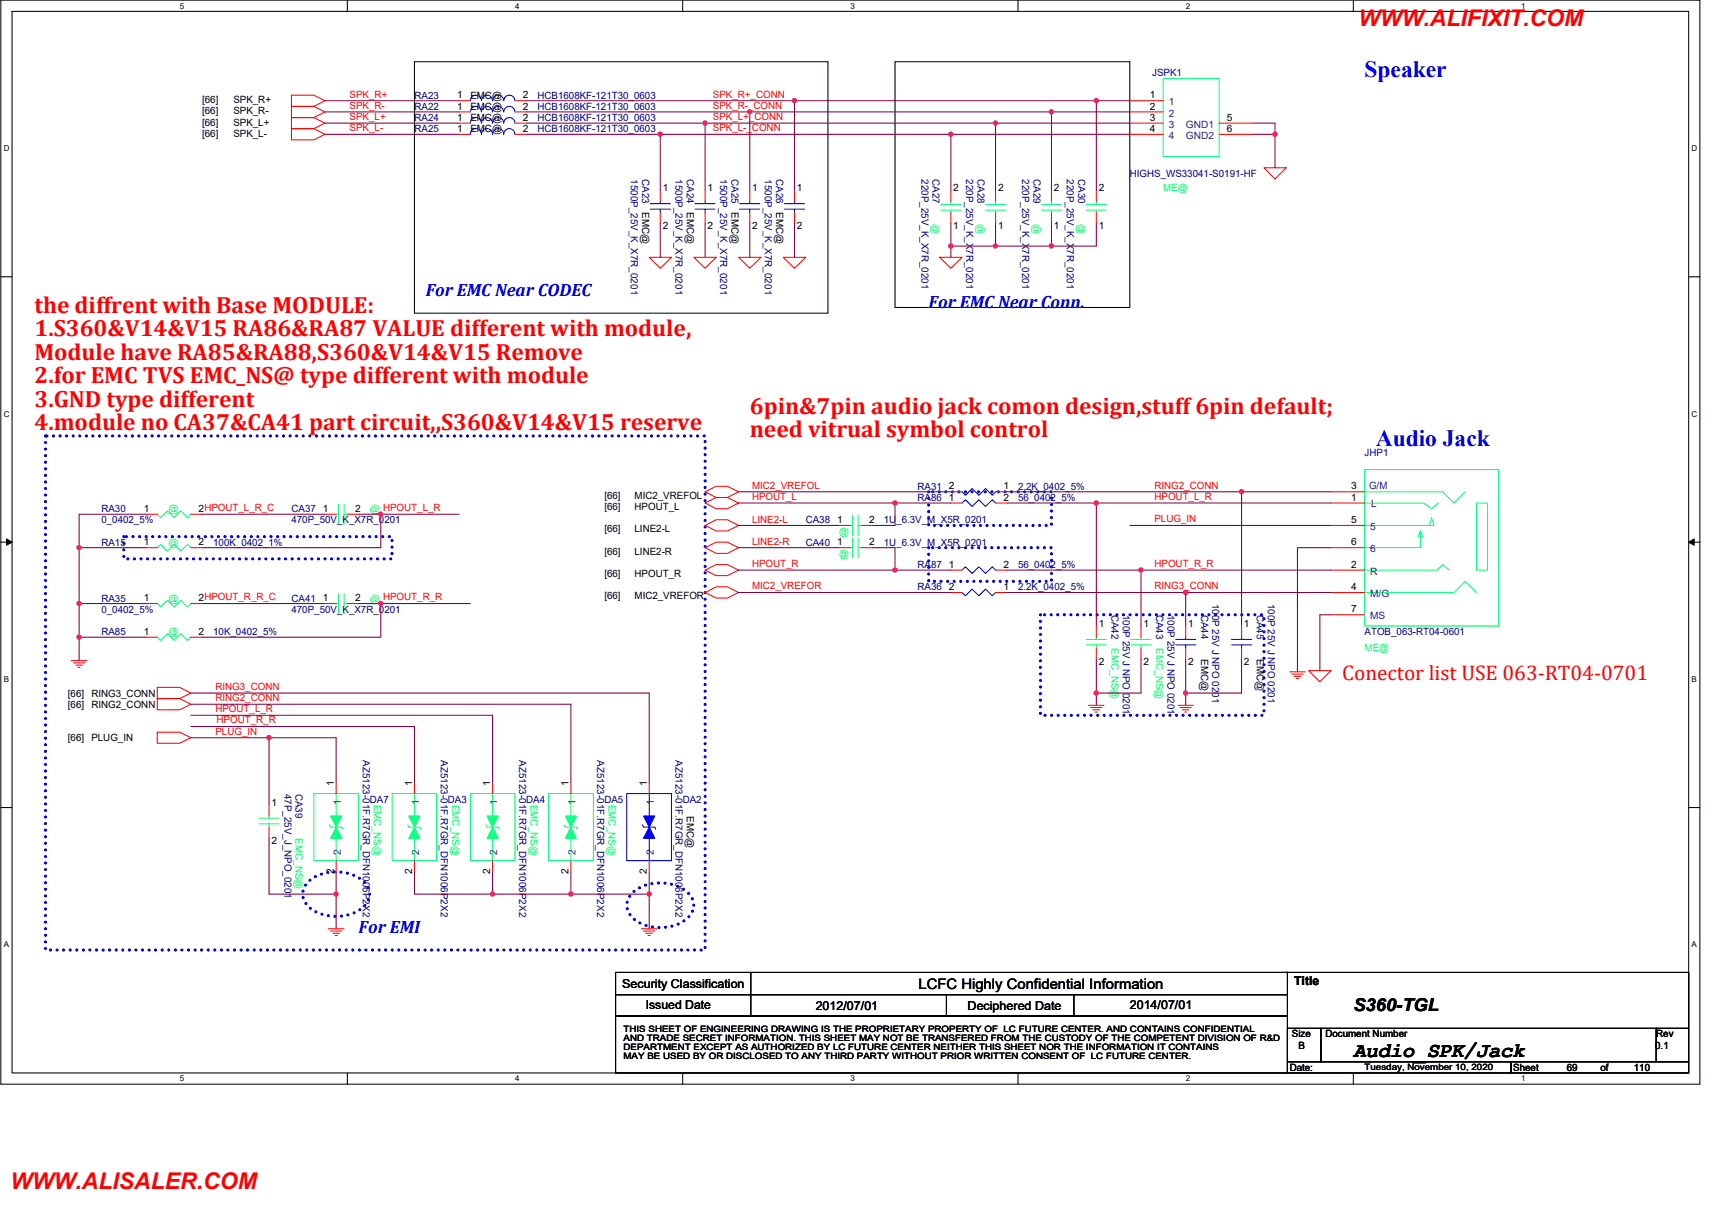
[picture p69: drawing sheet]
<svg xmlns="http://www.w3.org/2000/svg" width="420mm" height="297mm" viewBox="0 0 420 297" stroke-linecap="round" stroke-linejoin="round" font-family="sans-serif">
<defs><g id="words">
<g font-size="5.8" fill="#00f">
<text x="334.9" y="19">Speaker</text>
<text x="337.6" y="109.6">Audio Jack</text>
</g>
<g font-size="5.8" fill="#f00">
<text x="8.5" y="76.8">the diffrent with Base MODULE:</text>
<text x="8.5" y="82.6">1.S360&amp;V14&amp;V15 RA86&amp;RA87 VALUE different with module,</text>
<text x="8.5" y="88.3">Module have RA85&amp;RA88,S360&amp;V14&amp;V15 Remove</text>
<text x="8.5" y="94.1">2.for EMC TVS EMC_NS@ type different with module</text>
<text x="8.5" y="99.9">3.GND type different</text>
<text x="184" y="101.5">6pin&amp;7pin audio jack comon design,stuff 6pin default;</text>
<text x="8.5" y="105.6">4.module no CA37&amp;CA41 part circuit,,S360&amp;V14&amp;V15 reserve</text>
<text x="184" y="107.3">need vitrual symbol control</text>
</g>
<g font-size="5.6" fill="#f00">
<text x="333.4" y="6.4">WWW.ALIFIXIT.COM</text>
<text x="2.5" y="291.9">WWW.ALISALER.COM</text>
</g>
<text font-size="5.2" fill="#f00" x="329.4" y="166.8">Conector list USE 063-RT04-0701</text>
<text font-size="5.2" x="332.1" y="259.6">Audio_SPK/Jack</text>
<g font-size="4.4" fill="#00f">
<text x="104.5" y="72.8">For EMC Near CODEC</text>
<text x="227.9" y="75.5">For EMC Near Conn.</text>
<text x="88" y="229.2">For EMI</text>
</g>
<text font-size="4.4" x="332.1" y="248.2">S360-TGL</text>
<text font-size="3.6" x="225.4" y="242.7">LCFC Highly Confidential Information</text>
<g font-size="3">
<text x="152.7" y="242.5">Security Classification</text>
<text x="317.6" y="241.7">Title</text>
<text x="158.5" y="247.7">Issued Date</text>
<text x="200.2" y="248">2012/07/01</text>
<text x="237.5" y="248">Deciphered Date</text>
<text x="277.3" y="247.7">2014/07/01</text>
</g>
<g font-size="2.5" fill="#f00">
<text x="85.8" y="24">SPK_R+</text>
<text x="175" y="24">SPK_R+_CONN</text>
<text x="85.8" y="26.7">SPK_R-</text>
<text x="85.8" y="29.5">SPK_L+</text>
<text x="175" y="26.7">SPK_R-_CONN</text>
<text x="175" y="29.5">SPK_L+_CONN</text>
<text x="85.8" y="32.2">SPK_L-</text>
<text x="175" y="32.2">SPK_L-_CONN</text>
<text x="184.6" y="120">MIC2_VREFOL</text>
<text x="283.3" y="120">RING2_CONN</text>
<text x="184.6" y="122.7">HPOUT_L</text>
<text x="283.3" y="122.7">HPOUT_L_R</text>
<text x="184.6" y="128.4">LINE2-L</text>
<text x="283.3" y="128.2">PLUG_IN</text>
<text x="184.6" y="133.9">LINE2-R</text>
<text x="184.6" y="139.2">HPOUT_R</text>
<text x="283.3" y="139.2">HPOUT_R_R</text>
<text x="184.6" y="144.7">MIC2_VREFOR</text>
<text x="283.3" y="144.7">RING3_CONN</text>
<text x="52.9" y="169.4">RING3_CONN</text>
<text x="52.9" y="172.1">RING2_CONN</text>
<text x="52.9" y="174.8">HPOUT_L_R</text>
<text x="53.2" y="177.6">HPOUT_R_R</text>
<text x="52.9" y="180.3">PLUG_IN</text>
</g>
<g font-size="2.5" fill="#000080">
<text x="282.8" y="18.8">JSPK1</text>
<text x="101.7" y="24.3">RA23</text>
<text x="101.7" y="27">RA22</text>
<text x="101.7" y="29.7">RA24</text>
<text x="131.9" y="24.3">HCB1608KF-121T30_0603</text>
<text x="131.9" y="27">HCB1608KF-121T30_0603</text>
<text x="131.9" y="29.7">HCB1608KF-121T30_0603</text>
<text x="101.7" y="32.5">RA25</text>
<text x="131.9" y="32.5">HCB1608KF-121T30_0603</text>
<text x="154.8" y="43.9" transform="rotate(90 154.8 43.9)">1500P_25V_K_X7R_0201</text>
<text x="157.6" y="43.9" transform="rotate(90 157.6 43.9)">CA23</text>
<text x="165.8" y="43.9" transform="rotate(90 165.8 43.9)">1500P_25V_K_X7R_0201</text>
<text x="168.6" y="43.9" transform="rotate(90 168.6 43.9)">CA24</text>
<text x="176.8" y="43.9" transform="rotate(90 176.8 43.9)">1500P_25V_K_X7R_0201</text>
<text x="179.5" y="43.9" transform="rotate(90 179.5 43.9)">CA25</text>
<text x="187.7" y="43.9" transform="rotate(90 187.7 43.9)">1500P_25V_K_X7R_0201</text>
<text x="190.5" y="43.9" transform="rotate(90 190.5 43.9)">CA26</text>
<text x="226.2" y="43.9" transform="rotate(90 226.2 43.9)">220P_25V_K_X7R_0201</text>
<text x="228.9" y="43.9" transform="rotate(90 228.9 43.9)">CA27</text>
<text x="237.1" y="43.9" transform="rotate(90 237.1 43.9)">220P_25V_K_X7R_0201</text>
<text x="239.9" y="43.9" transform="rotate(90 239.9 43.9)">CA28</text>
<text x="250.9" y="43.9" transform="rotate(90 250.9 43.9)">220P_25V_K_X7R_0201</text>
<text x="253.6" y="43.9" transform="rotate(90 253.6 43.9)">CA29</text>
<text x="261.8" y="43.9" transform="rotate(90 261.8 43.9)">220P_25V_K_X7R_0201</text>
<text x="264.6" y="43.9" transform="rotate(90 264.6 43.9)">CA30</text>
<text x="277.3" y="43.4">HIGHS_WS33041-S0191-HF</text>
<text x="334.9" y="112">JHP1</text>
<text x="24.9" y="125.7">RA30</text>
<text x="71.5" y="125.7">CA37</text>
<text x="225.2" y="123">RA86</text>
<text x="225.2" y="120.3">RA31</text>
<text x="249.8" y="123">56_0402_5%</text>
<text x="249.8" y="120.3">2.2K_0402_5%</text>
<text x="24.9" y="128.5">0_0402_5%</text>
<text x="71.5" y="128.5">470P_50V_K_X7R_0201</text>
<text x="197.7" y="128.5">CA38</text>
<text x="216.9" y="128.5">1U_6.3V_M_X5R_0201</text>
<text x="24.9" y="134">RA15</text>
<text x="52.3" y="134">100K_0402_1%</text>
<text x="197.7" y="134">CA40</text>
<text x="216.9" y="134">1U_6.3V_M_X5R_0201</text>
<text x="225.2" y="139.4">RA87</text>
<text x="249.8" y="139.4">56_0402_5%</text>
<text x="24.9" y="147.7">RA35</text>
<text x="71.5" y="147.7">CA41</text>
<text x="225.2" y="144.9">RA36</text>
<text x="249.8" y="144.9">2.2K_0402_5%</text>
<text x="297.5" y="148.2" transform="rotate(90 297.5 148.2)">100P 25V J NPO 0201</text>
<text x="311.2" y="148.2" transform="rotate(90 311.2 148.2)">100P 25V J NPO 0201</text>
<text x="24.9" y="150.4">0_0402_5%</text>
<text x="24.9" y="155.9">RA85</text>
<text x="52.3" y="155.9">10K_0402_5%</text>
<text x="71.5" y="150.4">470P_50V_K_X7R_0201</text>
<text x="272.8" y="150.9" transform="rotate(90 272.8 150.9)">CA42</text>
<text x="275.5" y="150.9" transform="rotate(90 275.5 150.9)">100P 25V J NPO 0201</text>
<text x="283.7" y="150.9" transform="rotate(90 283.7 150.9)">CA43</text>
<text x="286.5" y="150.9" transform="rotate(90 286.5 150.9)">100P 25V J NPO 0201</text>
<text x="294.8" y="150.9" transform="rotate(90 294.8 150.9)">CA44</text>
<text x="308.5" y="150.9" transform="rotate(90 308.5 150.9)">CA45</text>
<text x="334.9" y="155.9">ATOB_063-RT04-0601</text>
<text x="89" y="186.6" transform="rotate(90 89 186.6)">AZ5123-01F.R7GR_DFN1006P2X2</text>
<text x="108.2" y="186.6" transform="rotate(90 108.2 186.6)">AZ5123-01F.R7GR_DFN1006P2X2</text>
<text x="127.4" y="186.6" transform="rotate(90 127.4 186.6)">AZ5123-01F.R7GR_DFN1006P2X2</text>
<text x="146.6" y="186.6" transform="rotate(90 146.6 186.6)">AZ5123-01F.R7GR_DFN1006P2X2</text>
<text x="165.8" y="186.6" transform="rotate(90 165.8 186.6)">AZ5123-01F.R7GR_DFN1006P2X2</text>
<text x="69.8" y="194.8" transform="rotate(90 69.8 194.8)">47P_25V_J_NPO_0201</text>
<text x="72.5" y="194.8" transform="rotate(90 72.5 194.8)">CA39</text>
<text x="90.8" y="197.1">DA7</text>
<text x="109.9" y="197.1">DA3</text>
<text x="129.1" y="197.1">DA4</text>
<text x="148.3" y="197.1">DA5</text>
<text x="167.5" y="197.1">DA2</text>
</g>
<g font-size="2.5">
<text x="49.6" y="25.4">[66]</text>
<text x="49.6" y="28.1">[66]</text>
<text x="57.3" y="25.4">SPK_R+</text>
<text x="57.3" y="28.1">SPK_R-</text>
<text x="112.2" y="24.1">1</text>
<text x="112.2" y="26.9">1</text>
<text x="112.2" y="29.6">1</text>
<text x="115.4" y="24.3">EMC@</text>
<text x="115.4" y="27">EMC@</text>
<text x="115.4" y="29.7">EMC@</text>
<text x="128.3" y="24.1">2</text>
<text x="128.3" y="26.9">2</text>
<text x="128.3" y="29.6">2</text>
<text x="282.2" y="24.1">1</text>
<text x="282.2" y="26.9">2</text>
<text x="282.2" y="29.6">3</text>
<text x="301.1" y="29.6">5</text>
<text x="49.6" y="30.8">[66]</text>
<text x="49.6" y="33.6">[66]</text>
<text x="57.3" y="30.8">SPK_L+</text>
<text x="57.3" y="33.6">SPK_L-</text>
<text x="112.2" y="32.4">1</text>
<text x="115.4" y="32.5">EMC@</text>
<text x="128.3" y="32.4">2</text>
<text x="282.2" y="32.4">4</text>
<text x="301.1" y="32.4">6</text>
<text x="162.6" y="47">1</text>
<text x="173.6" y="47">1</text>
<text x="184.6" y="47">1</text>
<text x="195.6" y="47">1</text>
<text x="234" y="47">2</text>
<text x="244.9" y="47">2</text>
<text x="258.6" y="47">2</text>
<text x="269.7" y="47">2</text>
<text x="157.6" y="52.2" transform="rotate(90 157.6 52.2)">EMC@</text>
<text x="168.6" y="52.2" transform="rotate(90 168.6 52.2)">EMC@</text>
<text x="179.5" y="52.2" transform="rotate(90 179.5 52.2)">EMC@</text>
<text x="190.5" y="52.2" transform="rotate(90 190.5 52.2)">EMC@</text>
<text x="162.6" y="56.3">2</text>
<text x="173.6" y="56.3">2</text>
<text x="184.6" y="56.3">2</text>
<text x="195.6" y="56.3">2</text>
<text x="234" y="56.3">1</text>
<text x="244.9" y="56.3">1</text>
<text x="258.6" y="56.3">1</text>
<text x="269.7" y="56.3">1</text>
<text x="35.3" y="125.6">1</text>
<text x="48.8" y="125.6">2HPOUT_L_R_C</text>
<text x="79.2" y="125.6">1</text>
<text x="87.2" y="125.6">2</text>
<text x="148.3" y="122.4">[66]</text>
<text x="148.3" y="125.2">[66]</text>
<text x="155.7" y="122.4">MIC2_VREFOL</text>
<text x="155.7" y="125.2">HPOUT_L</text>
<text x="232.9" y="122.9">1</text>
<text x="232.9" y="120.1">2</text>
<text x="246.2" y="122.9">2</text>
<text x="246.2" y="120.1">1</text>
<text x="331.6" y="122.9">1</text>
<text x="331.6" y="120.1">3</text>
<text x="148.3" y="130.7">[66]</text>
<text x="155.7" y="130.7">LINE2-L</text>
<text x="205.4" y="128.4">1</text>
<text x="213.3" y="128.4">2</text>
<text x="331.6" y="128.4">5</text>
<text x="35.3" y="133.9">1</text>
<text x="48.8" y="133.9">2</text>
<text x="148.3" y="136.1">[66]</text>
<text x="155.7" y="136.1">LINE2-R</text>
<text x="205.4" y="133.9">1</text>
<text x="213.3" y="133.9">2</text>
<text x="331.6" y="133.9">6</text>
<text x="148.3" y="141.6">[66]</text>
<text x="155.7" y="141.6">HPOUT_R</text>
<text x="232.9" y="139.4">1</text>
<text x="246.2" y="139.4">2</text>
<text x="331.6" y="139.4">2</text>
<text x="35.3" y="147.6">1</text>
<text x="48.8" y="147.6">2HPOUT_R_R_C</text>
<text x="79.2" y="147.6">1</text>
<text x="87.2" y="147.6">2</text>
<text x="148.3" y="147.2">[66]</text>
<text x="155.7" y="147.2">MIC2_VREFOR</text>
<text x="232.9" y="144.9">2</text>
<text x="246.2" y="144.9">1</text>
<text x="331.6" y="144.9">4</text>
<text x="35.3" y="155.8">1</text>
<text x="48.8" y="155.8">2</text>
<text x="269.7" y="154">1</text>
<text x="280.6" y="154">1</text>
<text x="291.6" y="154">1</text>
<text x="305.3" y="154">1</text>
<text x="331.6" y="150.3">7</text>
<text x="294.8" y="161.9" transform="rotate(90 294.8 161.9)">EMC@</text>
<text x="308.5" y="161.9" transform="rotate(90 308.5 161.9)">EMC@</text>
<text x="269.7" y="163.3">2</text>
<text x="280.6" y="163.3">2</text>
<text x="291.6" y="163.3">2</text>
<text x="305.3" y="163.3">2</text>
<text x="16.7" y="171">[66]</text>
<text x="16.7" y="173.7">[66]</text>
<text x="22.4" y="171">RING3_CONN</text>
<text x="22.4" y="173.7">RING2_CONN</text>
<text x="16.7" y="182">[66]</text>
<text x="22.4" y="182">PLUG_IN</text>
<text x="66.6" y="197.9">1</text>
<text x="81.9" y="192.9" transform="rotate(-90 81.9 192.9)">1</text>
<text x="101.1" y="192.9" transform="rotate(-90 101.1 192.9)">1</text>
<text x="120.3" y="192.9" transform="rotate(-90 120.3 192.9)">1</text>
<text x="139.5" y="192.9" transform="rotate(-90 139.5 192.9)">1</text>
<text x="158.7" y="192.9" transform="rotate(-90 158.7 192.9)">1</text>
<text x="168.6" y="200.3" transform="rotate(90 168.6 200.3)">EMC@</text>
<text x="66.6" y="207.2">2</text>
<text x="81.9" y="214.6" transform="rotate(-90 81.9 214.6)">2</text>
<text x="101.1" y="214.6" transform="rotate(-90 101.1 214.6)">2</text>
<text x="120.3" y="214.6" transform="rotate(-90 120.3 214.6)">2</text>
<text x="139.5" y="214.6" transform="rotate(-90 139.5 214.6)">2</text>
<text x="158.7" y="214.6" transform="rotate(-90 158.7 214.6)">2</text>
<text x="317.1" y="254.7">Size</text>
<text x="318.7" y="257.4">B</text>
<text x="325.3" y="254.7">Document Number</text>
<text x="406.2" y="257.4">0.1</text>
<text x="406.5" y="254.7">Rev</text>
<text x="316.5" y="262.9">Date:</text>
<text x="371.4" y="262.9">Sheet</text>
<text x="384.5" y="262.9">69</text>
<text x="392.8" y="262.9">of</text>
<text x="401" y="262.9">110</text>
</g>
<g font-size="2.5" fill="#004080">
<text x="286.8" y="25.9">1</text>
<text x="286.8" y="28.6">2</text>
<text x="286.8" y="31.4">3</text>
<text x="286.8" y="34.1">4</text>
<text x="291" y="34.1">GND2</text>
<text x="291" y="31.4">GND1</text>
<text x="336" y="120">G/M</text>
<text x="336.5" y="124.4">L</text>
<text x="336.2" y="130.1">5</text>
<text x="336.2" y="135.6">6</text>
<text x="336.2" y="141.1">R</text>
<text x="336.2" y="146.6">M/G</text>
<text x="336.2" y="152.1">MS</text>
<text x="83.6" y="197.6" transform="rotate(-90 83.6 197.6)">1</text>
<text x="102.9" y="197.6" transform="rotate(-90 102.9 197.6)">1</text>
<text x="122" y="197.6" transform="rotate(-90 122 197.6)">1</text>
<text x="141.3" y="197.6" transform="rotate(-90 141.3 197.6)">1</text>
<text x="160.5" y="197.6" transform="rotate(-90 160.5 197.6)">1</text>
<text x="83.6" y="209.9" transform="rotate(-90 83.6 209.9)">2</text>
<text x="102.9" y="209.9" transform="rotate(-90 102.9 209.9)">2</text>
<text x="122" y="209.9" transform="rotate(-90 122 209.9)">2</text>
<text x="141.3" y="209.9" transform="rotate(-90 141.3 209.9)">2</text>
<text x="160.5" y="209.9" transform="rotate(-90 160.5 209.9)">2</text>
</g>
<g font-size="2.5" fill="#00ff40">
<text x="285.5" y="47">ME@</text>
<text x="228.9" y="54.9" transform="rotate(90 228.9 54.9)">@</text>
<text x="239.9" y="54.9" transform="rotate(90 239.9 54.9)">@</text>
<text x="253.6" y="54.9" transform="rotate(90 253.6 54.9)">@</text>
<text x="264.6" y="54.9" transform="rotate(90 264.6 54.9)">@</text>
<text x="41.3" y="125.7">@</text>
<text x="90.8" y="125.7">@ HPOUT_L_R</text>
<text x="205.9" y="131.2">@</text>
<text x="41.3" y="134">@</text>
<text x="205.9" y="136.7">@</text>
<text x="41.3" y="147.7">@</text>
<text x="90.8" y="147.7">@ HPOUT_R_R</text>
<text x="41.3" y="155.9">@</text>
<text x="272.8" y="159.2" transform="rotate(90 272.8 159.2)">EMC_NS@</text>
<text x="283.7" y="159.2" transform="rotate(90 283.7 159.2)">EMC_NS@</text>
<text x="334.9" y="159.8">ME@</text>
<text x="91.7" y="197.6" transform="rotate(90 91.7 197.6)">EMC_NS@</text>
<text x="110.9" y="197.6" transform="rotate(90 110.9 197.6)">EMC_NS@</text>
<text x="130.2" y="197.6" transform="rotate(90 130.2 197.6)">EMC_NS@</text>
<text x="149.3" y="197.6" transform="rotate(90 149.3 197.6)">EMC_NS@</text>
<text x="72.5" y="205.8" transform="rotate(90 72.5 205.8)">EMC_NS@</text>
</g>
<g font-size="2.2">
<text x="153" y="253.3">THIS SHEET OF ENGINEERING DRAWING IS THE PROPRIETARY PROPERTY OF LC FUTURE CENTER. AND CONTAINS CONFIDENTIAL</text>
<text x="153" y="255.6">AND TRADE SECRET INFORMATION. THIS SHEET MAY NOT BE TRANSFERED FROM THE CUSTODY OF THE COMPETENT DIVISION OF R&amp;D</text>
<text x="153" y="257.8">DEPARTMENT EXCEPT AS AUTHORIZED BY LC FUTURE CENTER NEITHER THIS SHEET NOR THE INFORMATION IT CONTAINS</text>
<text x="153" y="260.1">MAY BE USED BY OR DISCLOSED TO ANY THIRD PARTY WITHOUT PRIOR WRITTEN CONSENT OF LC FUTURE CENTER.</text>
<text x="334.9" y="262.6">Tuesday, November 10, 2020</text>
</g>
<g font-size="2">
<text x="44.1" y="2.1">5</text>
<text x="126.4" y="2.1">4</text>
<text x="208.7" y="2.1">3</text>
<text x="291" y="2.1">2</text>
<text x="373.3" y="2.1">1</text>
<text x=".9" y="37.1">D</text>
<text x="415.2" y="37.1">D</text>
<text x=".9" y="102.3">C</text>
<text x="415.2" y="102.3">C</text>
<text x=".9" y="167.4">B</text>
<text x="415.2" y="167.4">B</text>
<text x=".9" y="232.6">A</text>
<text x="415.2" y="232.6">A</text>
<text x="44.1" y="265.5">5</text>
<text x="126.4" y="265.5">4</text>
<text x="208.7" y="265.5">3</text>
<text x="291" y="265.5">2</text>
<text x="373.3" y="265.5">1</text>
</g>
</g></defs>
<path d="M.2 0h417v266.1h-417zM3 2.8h411.4v260.6h-411.4z" fill="none" stroke="#000" stroke-width=".25"/>
<g fill="#fff">
<path d="M44.1 .3h1.1v2.2h-1.1z"/>
<path d="M44.1 263.7h1.1v2.2h-1.1z"/>
</g>
<path d="M85.2 0v2.8M85.2 263.4v2.7" fill="none" stroke="#000" stroke-width=".25"/>
<g fill="#fff">
<path d="M126.4 .3h1.1v2.2h-1.1z"/>
<path d="M126.4 263.7h1.1v2.2h-1.1z"/>
</g>
<path d="M167.5 0v2.8M167.5 263.4v2.7" fill="none" stroke="#000" stroke-width=".25"/>
<g fill="#fff">
<path d="M208.7 .3h1.1v2.2h-1.1z"/>
<path d="M208.7 263.7h1.1v2.2h-1.1z"/>
</g>
<path d="M249.8 0v2.8M249.8 263.4v2.7" fill="none" stroke="#000" stroke-width=".25"/>
<g fill="#fff">
<path d="M291 .3h1.1v2.2h-1.1z"/>
<path d="M291 263.7h1.1v2.2h-1.1z"/>
</g>
<path d="M332.1 0v2.8M332.1 263.4v2.7" fill="none" stroke="#000" stroke-width=".25"/>
<g fill="#fff">
<path d="M373.3 .3h1.1v2.2h-1.1z"/>
<path d="M373.3 263.7h1.1v2.2h-1.1z"/>
<path d="M.9 35.3h1.4v2.2h-1.4z"/>
<path d="M415.2 35.3h1.3v2.2h-1.3z"/>
<path d="M.9 100.5h1.4v2.2h-1.4z"/>
<path d="M415.2 100.5h1.3v2.2h-1.3z"/>
</g>
<path d="M.2 67.9h2.8M414.4 67.9h2.8" fill="none" stroke="#000" stroke-width=".25"/>
<g fill="#fff">
<path d="M.9 165.7h1.3v2.2h-1.3z"/>
<path d="M415.2 165.7h1.3v2.2h-1.3z"/>
</g>
<path d="M.2 133.1h2.8M1.6 132.3l1.4 .8-1.4 .8zM414.4 133.1h2.8M414.4 133.1l1.4-.8v1.6z" fill="none" stroke="#000" stroke-width=".25"/>
<path d="M1.6 132.3l1.4 .8-1.4 .8zM414.4 133.1l1.4-.8v1.6z" fill="#000"/>
<g fill="#fff">
<path d="M.9 230.8h1.3v2.2h-1.3z"/>
<path d="M415.2 230.8h1.3v2.2h-1.3z"/>
</g>
<g fill="none" stroke="#000" stroke-width=".25">
<path d="M101.7 15.2h101.5v61.7h-101.5zM219.7 15.2h57.6v60.3h-57.6zM.2 198.2h2.8M414.4 198.2h2.8M151.1 238.7h164.9v5.5h-164.9zM184.3 238.7v10.7M315.7 238.7h98.7v13.7M151.1 244.2h164.9v5.2h-164.9zM151.1 249.4h164.9v14h-164.9zM232.3 244.2v5.2M263.6 244.2v5.2M316 252.4h8.2v8.2h-8.2z"/>
<path d="M324.2 252.4h82.3v8.2h-82.3zM406.5 252.4h7.9v8.2h-7.9zM316 260.6h54.8v2.8h-54.8zM370.8 260.6h43.6v2.8h-43.6z"/>
</g>
<path d="M11.2 107h161.8v126.2h-161.8zM30.4 131.7h65.8v5.5h-65.8zM227.9 120.7h30.2v8.3h-30.2zM227.9 134.5h30.2v8.2h-30.2zM255.3 150.9h54.9v24.7h-54.9zM75.6 216.5a10.8 10.8 0 0 1 13.8 0 4.1 4.1 0 0 1-.7 6.6 11 11 0 0 1-13.1-.6 4 4 0 0 1 0-6zM155.1 219.2a10.8 10.8 0 0 1 13.8 0 4.1 4.1 0 0 1-.7 6.6 10.9 10.9 0 0 1-13.1-.6 4 4 0 0 1 0-6z" fill="none" stroke="#00f" stroke-width=".8" stroke-dasharray="0 1.6"/>
<g fill="none" stroke="#f00" stroke-width=".25">
<path d="M71.5 23.4h5.5l2.7 1.3-2.7 1.4h-5.5zM71.5 26.1h5.5l2.7 1.4-2.7 1.4h-5.5zM71.5 28.9h5.5l2.7 1.3-2.7 1.4h-5.5zM71.5 31.6h5.5l2.7 1.4-2.7 1.3h-5.5zM112.7 33h2.7M126.4 33h2.7M310.2 41.2h5.5l-2.8 2.7zM159.3 63.2h5.5l-2.8 2.7zM170.3 63.2h5.5l-2.8 2.7zM181.3 63.2h5.5l-2.8 2.7zM192.2 63.2h5.5l-2.7 2.7zM230.6 63.2h5.5l-2.7 2.7z"/>
<path d="M79.7 126.2h2.8M85.2 126.2h2.8M173 120.7l2.8-1.3h2.7l2.8 1.3-2.8 1.4h-2.7zM173 123.5l2.8-1.4h2.7l2.8 1.4-2.8 1.4h-2.7zM173 129l2.8-1.4h2.7l2.8 1.4-2.8 1.3h-2.7zM173 134.5l2.8-1.4h2.7l2.8 1.4-2.8 1.3h-2.7zM173 140l2.8-1.4h2.7l2.8 1.4-2.8 1.3h-2.7zM233.4 123.5h2.7M244.3 123.5h2.8M35.9 148.2h2.7M46.9 148.2h2.7M173 145.5l2.8-1.4h2.7l2.8 1.4-2.8 1.3h-2.7z"/>
<path d="M269.1 153.7v2.7M269.1 159.2v2.7M17.5 162.2h3.8M18 162.7h2.8M18.6 163.3h1.6M19.1 163.8h.6M19.4 161.9v.3M38.6 168.7h5.5l2.8 1.4-2.8 1.4h-5.5zM38.6 171.5h5.5l2.8 1.4-2.8 1.3h-5.5zM38.6 179.7h5.5l2.8 1.4-2.8 1.4h-5.5zM267.1 173.1h3.9M267.7 173.7h2.7"/>
<path d="M268.2 174.2h1.7M268.8 174.8h.5M269.1 172.9v.2M289.1 173.1h3.8M289.6 173.7h2.7M290.2 174.2h1.6M290.7 174.8h.5M291 172.9v.2M316.5 164.9h3.8M317.1 165.5h2.7M317.6 166h1.6M318.2 166.6h.5"/>
<path d="M318.4 164.6v.3M321.2 164.6h5.4l-2.7 2.8zM80.6 228h3.8M81.1 228.6h2.8M81.7 229.1h1.6M82.2 229.7h.6M82.5 227.8v.2M157.4 228h3.8M157.9 228.6h2.8M158.5 229.1h1.6M159 229.7h.6M159.3 227.8v.2"/>
</g>
<path d="M115.4 33a1.36 1.36 0 0 1 1.4-1.4 1.36 1.36 0 0 1 1.3 1.4 1.38 1.38 0 0 1 1.4-1.4 1.38 1.38 0 0 1 1.4 1.3 1.35 1.35 0 0 1 1.4-1.3 1.35 1.35 0 0 1 1.3 1.4 1.38 1.38 0 0 1 1.4-1.4 1.38 1.38 0 0 1 1.4 1.4M236.1 123.5l.8-.8 1.7 1.6 1.6-1.6 1.7 1.6 1.6-1.6 .8 .8" fill="none" stroke="#00f" stroke-width=".25"/>
<path d="M82.5 126.2h.5M83 123.8v4.9M84.4 126.2h.8M84.4 123.8v4.9M38.6 148.2l.8 .8 1.7-1.6 1.6 1.6 1.7-1.6 1.6 1.6 .9-.8M266.6 158.3h4.9M266.6 157h4.9M269.1 156.4v.6M269.1 158.3v.9M82.5 194.8v5.5M82.5 208.5v2.8" fill="none" stroke="#00ff80" stroke-width=".25"/>
<path d="M82.5 203l1.4 2.8h-2.8z" fill="#00ff80"/>
<path d="M82.5 205.8v2.7M82.5 203l1.4 2.8h-2.8z" fill="none" stroke="#00ff80" stroke-width=".25"/>
<path d="M81.1 200.3h2.8l-1.4 2.7z" fill="#00ff80"/>
<path d="M285.5 19.3h13.7v19.1h-13.7zM77 194.8h11v16.5h-11zM140.1 194.8v5.5M80.8 202.5l.3 .5h2.8l.2 .6M81.1 200.3h2.8l-1.4 2.7zM140.1 208.5v2.8" fill="none" stroke="#00ff80" stroke-width=".25"/>
<path d="M277.3 24.7h8.2M277.3 27.5h8.2M277.3 30.2h8.2M277.3 33h8.2M299.2 33h8.3M299.2 30.2h8.3M162 46.7v2.7M162 52.2v2.7M82.5 192.1v2.7M82.5 211.3v2.7" fill="none" stroke="#f00" stroke-width=".25"/>
<path d="M159.6 51.4h4.9M159.6 50h4.9M162 49.4v.6M162 51.4v.8" fill="none" stroke="#00f" stroke-width=".25"/>
<path d="M140.1 203l1.4 2.8h-2.7z" fill="#00ff80"/>
<path d="M140.1 205.8v2.7M140.1 203l1.4 2.8h-2.7z" fill="none" stroke="#00ff80" stroke-width=".25"/>
<path d="M138.8 200.3h2.7l-1.4 2.7z" fill="#00ff80"/>
<path d="M38.6 134.5l.8-.9 1.7 1.7 1.6-1.7 1.7 1.7 1.6-1.7 .9 .9M38.6 156.4l.8 .8 1.7-1.6 1.6 1.6 1.7-1.6 1.6 1.6 .9-.8M277.5 158.3h5M277.5 157h5M280 156.4v.6M280 158.3v.9M134.6 194.8h11v16.5h-11zM138.5 202.5l.3 .5h2.7l.3 .6M138.8 200.3h2.7l-1.4 2.7z" fill="none" stroke="#00ff80" stroke-width=".25"/>
<path d="M184 46.7v2.7M184 52.2v2.7M35.9 134.5h2.7M46.9 134.5h2.7M35.9 156.4h2.7M46.9 156.4h2.7M280 153.7v2.7M280 159.2v2.7M304.7 153.7v2.7M304.7 159.2v2.7M140.1 192.1v2.7M140.1 211.3v2.7" fill="none" stroke="#f00" stroke-width=".25"/>
<path d="M181.5 51.4h5M181.5 50h5M184 49.4v.6M184 51.4v.8M302.2 158.3h5M302.2 157h5M304.7 156.4v.6M304.7 158.3v.9M159.3 194.8v5.5M159.3 208.5v2.8" fill="none" stroke="#00f" stroke-width=".25"/>
<path d="M159.3 203l1.4 2.8h-2.8z" fill="#00f"/>
<path d="M159.3 203l1.4 2.8h-2.8zM159.3 205.8v2.7" fill="none" stroke="#00f" stroke-width=".25"/>
<path d="M157.9 200.3h2.8l-1.4 2.7z" fill="#00f"/>
<path d="M236.1 145.5l.8 .8 1.7-1.7 1.6 1.7 1.7-1.7 1.6 1.7 .8-.8M153.8 194.8h11v16.5h-11zM157.7 202.5l.2 .5h2.8l.2 .6M157.9 200.3h2.8l-1.4 2.7z" fill="none" stroke="#00f" stroke-width=".25"/>
<g fill="none" stroke="#f00" stroke-width=".25">
<path d="M233.4 52.2v2.7M233.4 46.7v2.7M269.1 52.2v2.7M269.1 46.7v2.7M205.9 129h2.8M211.4 129h2.8M326.6 140h8.3M326.6 123.5h8.3M326.6 120.7h8.3M326.6 129h8.3M326.6 134.5h8.3M233.4 145.5h2.7"/>
<path d="M244.3 145.5h2.8M326.6 150.9h8.3M326.6 145.5h8.3M159.3 192.1v2.7M159.3 211.3v2.7"/>
</g>
<g fill="none" stroke="#00ff80" stroke-width=".25">
<path d="M230.9 50.2h5M230.9 51.6h5M233.4 51.6v.6M233.4 49.4v.8M266.6 50.2h4.9M266.6 51.6h4.9M269.1 51.6v.6M269.1 49.4v.8M334.9 115.3h32.9v38.4h-32.9zM208.7 129h.5M209.2 126.5v4.9M210.6 126.5v4.9"/>
<path d="M210.6 129h.8M334.9 123.5h14.5l2 1.4 1.6-1.4M334.9 140h17.8l1.4-1.4 1.6 1.4M334.9 120.7h19.2l2.7 2.8 2.8-2.8M348.1 131.7l.5-1.4v4.2h-13.7M348.6 130.3l.6 1.4M350.8 129l.6-2 .5 2h-17M362.3 123.5h2.8v16.5h-2.8zM334.9 145.5h21.9l2.8-2.8 2.7 2.8M120.9 194.8v5.5M120.9 208.5v2.8"/>
</g>
<path d="M120.9 203l1.4 2.8h-2.8z" fill="#00ff80"/>
<path d="M120.9 205.8v2.7M120.9 203l1.4 2.8h-2.8z" fill="none" stroke="#00ff80" stroke-width=".25"/>
<path d="M119.5 200.3h2.8l-1.4 2.7z" fill="#00ff80"/>
<g fill="none" stroke="#00ff80" stroke-width=".25">
<path d="M241.9 50.2h4.9M241.9 51.6h4.9M244.3 51.6v.6M244.3 49.4v.8M255.6 50.2h5M255.6 51.6h5M258.1 51.6v.6M258.1 49.4v.8M38.6 126.2l.8 .8 1.7-1.6 1.6 1.6 1.7-1.6 1.6 1.6 .9-.8M208.7 134.5h.5M209.2 132v4.9M210.6 132v4.9"/>
<path d="M210.6 134.5h.8M101.7 194.8v5.5M115.4 194.8h11v16.5h-11zM101.7 208.5v2.8M119.3 202.5l.2 .5h2.8l.2 .6M119.5 200.3h2.8l-1.4 2.7z"/>
</g>
<g fill="none" stroke="#f00" stroke-width=".25">
<path d="M112.7 24.7h2.7M112.7 27.5h2.7M112.7 30.2h2.7M126.4 24.7h2.7M126.4 27.5h2.7M126.4 30.2h2.7M173 46.7v2.7M173 52.2v2.7M195 46.7v2.7M195 52.2v2.7M244.3 52.2v2.7M244.3 46.7v2.7"/>
<path d="M258.1 52.2v2.7M258.1 46.7v2.7M35.9 126.2h2.7M46.9 126.2h2.7M205.9 134.5h2.8M211.4 134.5h2.8M233.4 140h2.7M244.3 140h2.8M291 153.7v2.7M291 159.2v2.7M120.9 192.1v2.7M120.9 211.3v2.7"/>
</g>
<g fill="none" stroke="#00f" stroke-width=".25">
<path d="M115.4 24.7a1.35 1.35 0 0 1 1.4-1.3 1.35 1.35 0 0 1 1.3 1.3 1.35 1.35 0 0 1 1.4-1.3 1.35 1.35 0 0 1 1.4 1.3 1.38 1.38 0 0 1 1.3-1.3 1.38 1.38 0 0 1 1.4 1.3 1.38 1.38 0 0 1 1.4-1.3 1.38 1.38 0 0 1 1.4 1.3M115.4 30.2a1.35 1.35 0 0 1 1.4-1.3 1.35 1.35 0 0 1 1.3 1.3 1.35 1.35 0 0 1 1.4-1.3 1.35 1.35 0 0 1 1.4 1.3 1.38 1.38 0 0 1 1.3-1.3 1.38 1.38 0 0 1 1.4 1.3 1.38 1.38 0 0 1 1.4-1.3 1.38 1.38 0 0 1 1.4 1.3M126.4 27.5a1.38 1.38 0 0 0-1.4-1.4 1.38 1.38 0 0 0-1.4 1.4 1.38 1.38 0 0 0-1.4-1.4 1.38 1.38 0 0 0-1.3 1.4 1.35 1.35 0 0 0-1.4-1.4 1.35 1.35 0 0 0-1.4 1.4 1.35 1.35 0 0 0-1.3-1.4 1.35 1.35 0 0 0-1.4 1.4M170.5 51.4h5M170.5 50h5M173 49.4v.6M173 51.4v.8M192.5 51.4h4.9M192.5 50h4.9M195 49.4v.6M195 51.4v.8M236.1 140l.8-.9 1.7 1.7 1.6-1.7 1.7 1.7 1.6-1.7 .8 .9"/>
<path d="M288.5 158.3h4.9M288.5 157h4.9M291 156.4v.6M291 158.3v.9"/>
</g>
<path d="M101.7 203l1.4 2.8h-2.8z" fill="#00ff80"/>
<path d="M101.7 205.8v2.7M101.7 203l1.4 2.8h-2.8z" fill="none" stroke="#00ff80" stroke-width=".25"/>
<path d="M100.3 200.3h2.8l-1.4 2.7z" fill="#00ff80"/>
<path d="M82.5 148.2h.5M83 145.7v5M84.4 148.2h.8M84.4 145.7v5M96.2 194.8h11v16.5h-11zM63.6 202.2h4.9M63.6 200.9h4.9M66 200.3v.6M66 202.2v.8M100.1 202.5l.2 .5h2.8l.3 .6M100.3 200.3h2.8l-1.4 2.7z" fill="none" stroke="#00ff80" stroke-width=".25"/>
<path d="M233.4 120.7h2.7M244.3 120.7h2.8M79.7 148.2h2.8M85.2 148.2h2.8M66 197.6v2.7M101.7 192.1v2.7M66 203v2.8M101.7 211.3v2.7" fill="none" stroke="#f00" stroke-width=".25"/>
<path d="M236.1 120.7l.8 .9 1.7-1.7 1.6 1.7 1.7-1.7 1.6 1.7 .8-.9" fill="none" stroke="#00f" stroke-width=".25"/>
<path d="M79.7 24.7h33M129.1 24.7h140" fill="none" stroke="#800040" stroke-width=".25"/>
<circle cx="269" cy="24.7" r=".54" fill="#f0f"/>
<circle cx="269" cy="24.7" r=".54" fill="none" stroke="#f0f" stroke-width=".25"/>
<circle cx="194.9" cy="24.7" r=".54" fill="#f0f"/>
<circle cx="194.9" cy="24.7" r=".54" fill="none" stroke="#f0f" stroke-width=".25"/>
<path d="M79.7 27.5h33M129.1 27.5h54.9M184 27.5v19.2M184 27.5h74.1M195 24.7v22M277.3 24.7h-8.2v22" fill="none" stroke="#800040" stroke-width=".25"/>
<circle cx="258" cy="27.4" r=".54" fill="#f0f"/>
<circle cx="258" cy="27.4" r=".54" fill="none" stroke="#f0f" stroke-width=".25"/>
<circle cx="184" cy="27.4" r=".54" fill="#f0f"/>
<circle cx="184" cy="27.4" r=".54" fill="none" stroke="#f0f" stroke-width=".25"/>
<path d="M79.7 30.2h33M129.1 30.2h115.2M277.3 27.5h-19.2v19.2" fill="none" stroke="#800040" stroke-width=".25"/>
<circle cx="244.3" cy="30.2" r=".54" fill="#f0f"/>
<circle cx="244.3" cy="30.2" r=".54" fill="none" stroke="#f0f" stroke-width=".25"/>
<circle cx="173" cy="30.2" r=".54" fill="#f0f"/>
<circle cx="173" cy="30.2" r=".54" fill="none" stroke="#f0f" stroke-width=".25"/>
<path d="M79.7 33h33M129.1 33h104.3M173 30.2v16.5M277.3 30.2h-33v16.5M307.5 30.2h5.4v2.8" fill="none" stroke="#800040" stroke-width=".25"/>
<circle cx="233.3" cy="33" r=".54" fill="#f0f"/>
<circle cx="233.3" cy="33" r=".54" fill="none" stroke="#f0f" stroke-width=".25"/>
<circle cx="162" cy="33" r=".54" fill="#f0f"/>
<circle cx="162" cy="33" r=".54" fill="none" stroke="#f0f" stroke-width=".25"/>
<path d="M162 33v13.7M277.3 33h-43.9v13.7M307.5 33h5.4v8.2" fill="none" stroke="#800040" stroke-width=".25"/>
<circle cx="312.9" cy="33" r=".54" fill="#f0f"/>
<circle cx="312.9" cy="33" r=".54" fill="none" stroke="#f0f" stroke-width=".25"/>
<path d="M233.4 54.9v5.5M244.3 54.9v5.5" fill="none" stroke="#800040" stroke-width=".25"/>
<circle cx="244.3" cy="60.4" r=".54" fill="#f0f"/>
<circle cx="244.3" cy="60.4" r=".54" fill="none" stroke="#f0f" stroke-width=".25"/>
<path d="M162 54.9v8.3M173 54.9v8.3M184 54.9v8.3M195 54.9v8.3M258.1 54.9v5.5M269.1 54.9v5.5M233.4 60.4v2.8" fill="none" stroke="#800040" stroke-width=".25"/>
<circle cx="233.3" cy="60.4" r=".54" fill="#f0f"/>
<circle cx="233.3" cy="60.4" r=".54" fill="none" stroke="#f0f" stroke-width=".25"/>
<path d="M244.3 60.4h24.8" fill="none" stroke="#800040" stroke-width=".25"/>
<circle cx="258" cy="60.4" r=".54" fill="#f0f"/>
<circle cx="258" cy="60.4" r=".54" fill="none" stroke="#f0f" stroke-width=".25"/>
<path d="M181.3 120.7h52.1M247.1 120.7h57.6v33" fill="none" stroke="#800040" stroke-width=".25"/>
<circle cx="304.7" cy="120.7" r=".54" fill="#f0f"/>
<circle cx="304.7" cy="120.7" r=".54" fill="none" stroke="#f0f" stroke-width=".25"/>
<path d="M35.9 126.2h-16.5v8.3M49.6 126.2h30.1M88 126.2h5.5M181.3 123.5h38.4M304.7 120.7h21.9" fill="none" stroke="#800040" stroke-width=".25"/>
<circle cx="219.6" cy="123.5" r=".54" fill="#f0f"/>
<circle cx="219.6" cy="123.5" r=".54" fill="none" stroke="#f0f" stroke-width=".25"/>
<path d="M233.4 123.5h-13.7v5.5M247.1 123.5h22M269.1 123.5h57.5M269.1 123.5v30.2" fill="none" stroke="#800040" stroke-width=".25"/>
<circle cx="269" cy="123.5" r=".54" fill="#f0f"/>
<circle cx="269" cy="123.5" r=".54" fill="none" stroke="#f0f" stroke-width=".25"/>
<path d="M181.3 129h24.6M181.3 134.5h24.6M214.2 129h5.5M214.2 134.5h5.5v5.5M277.3 129h49.3" fill="none" stroke="#800040" stroke-width=".25"/>
<circle cx="219.6" cy="139.9" r=".54" fill="#f0f"/>
<circle cx="219.6" cy="139.9" r=".54" fill="none" stroke="#f0f" stroke-width=".25"/>
<path d="M181.3 140h52.1M247.1 140h79.5M326.6 134.5h-8.2v30.1" fill="none" stroke="#800040" stroke-width=".25"/>
<circle cx="280" cy="139.9" r=".54" fill="#f0f"/>
<circle cx="280" cy="139.9" r=".54" fill="none" stroke="#f0f" stroke-width=".25"/>
<path d="M280 140v13.7M35.9 148.2h-16.5v8.2M88 148.2h5.5M181.3 145.5h52.1M247.1 145.5h43.9M291 145.5h35.6M291 145.5v8.2" fill="none" stroke="#800040" stroke-width=".25"/>
<circle cx="291" cy="145.4" r=".54" fill="#f0f"/>
<circle cx="291" cy="145.4" r=".54" fill="none" stroke="#f0f" stroke-width=".25"/>
<path d="M326.6 150.9h-2.7v13.7M269.1 161.9v8.2" fill="none" stroke="#800040" stroke-width=".25"/>
<circle cx="269" cy="170.1" r=".54" fill="#f0f"/>
<circle cx="269" cy="170.1" r=".54" fill="none" stroke="#f0f" stroke-width=".25"/>
<path d="M280 161.9v8.2M291 161.9v8.2" fill="none" stroke="#800040" stroke-width=".25"/>
<circle cx="291" cy="170.1" r=".54" fill="#f0f"/>
<circle cx="291" cy="170.1" r=".54" fill="none" stroke="#f0f" stroke-width=".25"/>
<path d="M46.9 175.6h74v16.5M46.9 172.9h93.2v19.2M46.9 178.4h54.8v13.7M46.9 170.1h112.4v22M280 170.1h-10.9v2.8M304.7 161.9v8.2h-13.7v2.8M46.9 181.1h19.1" fill="none" stroke="#800040" stroke-width=".25"/>
<circle cx="66" cy="181.1" r=".54" fill="#f0f"/>
<circle cx="66" cy="181.1" r=".54" fill="none" stroke="#f0f" stroke-width=".25"/>
<path d="M82.5 192.1v-11h-16.5v16.5M66 205.8v13.7M82.5 214v5.5" fill="none" stroke="#800040" stroke-width=".25"/>
<circle cx="82.5" cy="219.5" r=".54" fill="#f0f"/>
<circle cx="82.5" cy="219.5" r=".54" fill="none" stroke="#f0f" stroke-width=".25"/>
<path d="M66 219.5h16.5v8.3M101.7 214v5.5h19.2v-5.5M140.1 214v5.5M159.3 214v5.5" fill="none" stroke="#800040" stroke-width=".25"/>
<circle cx="120.9" cy="219.5" r=".54" fill="#f0f"/>
<circle cx="120.9" cy="219.5" r=".54" fill="none" stroke="#f0f" stroke-width=".25"/>
<path d="M120.9 219.5h38.4" fill="none" stroke="#800040" stroke-width=".25"/>
<circle cx="140.1" cy="219.5" r=".54" fill="#f0f"/>
<circle cx="140.1" cy="219.5" r=".54" fill="none" stroke="#f0f" stroke-width=".25"/>
<circle cx="159.3" cy="219.5" r=".54" fill="#f0f"/>
<circle cx="159.3" cy="219.5" r=".54" fill="none" stroke="#f0f" stroke-width=".25"/>
<path d="M233.4 60.4h10.9M35.9 134.5h-16.5v13.7M159.3 219.5v8.3" fill="none" stroke="#800040" stroke-width=".25"/>
<circle cx="19.4" cy="148.1" r=".54" fill="#f0f"/>
<circle cx="19.4" cy="148.1" r=".54" fill="none" stroke="#f0f" stroke-width=".25"/>
<circle cx="19.4" cy="134.4" r=".54" fill="#f0f"/>
<circle cx="19.4" cy="134.4" r=".54" fill="none" stroke="#f0f" stroke-width=".25"/>
<path d="M112.7 126.2h-19.2v8.3" fill="none" stroke="#800040" stroke-width=".25"/>
<circle cx="93.4" cy="126.2" r=".54" fill="#f0f"/>
<circle cx="93.4" cy="126.2" r=".54" fill="none" stroke="#f0f" stroke-width=".25"/>
<path d="M19.4 156.4v5.5M115.4 148.2h-21.9v8.2h-43.9" fill="none" stroke="#800040" stroke-width=".25"/>
<circle cx="93.4" cy="148.1" r=".54" fill="#f0f"/>
<circle cx="93.4" cy="148.1" r=".54" fill="none" stroke="#f0f" stroke-width=".25"/>
<path d="M49.6 134.5h43.9M19.4 156.4h16.5M49.6 148.2h30.1" fill="none" stroke="#800040" stroke-width=".25"/>
<circle cx="19.4" cy="156.4" r=".54" fill="#f0f"/>
<circle cx="19.4" cy="156.4" r=".54" fill="none" stroke="#f0f" stroke-width=".25"/>
<circle cx="269" cy="24.7" r=".54" fill="#f0f"/>
<circle cx="269" cy="24.7" r=".54" fill="none" stroke="#f0f" stroke-width=".25"/>
<circle cx="194.9" cy="24.7" r=".54" fill="#f0f"/>
<circle cx="194.9" cy="24.7" r=".54" fill="none" stroke="#f0f" stroke-width=".25"/>
<circle cx="258" cy="27.4" r=".54" fill="#f0f"/>
<circle cx="258" cy="27.4" r=".54" fill="none" stroke="#f0f" stroke-width=".25"/>
<circle cx="184" cy="27.4" r=".54" fill="#f0f"/>
<circle cx="184" cy="27.4" r=".54" fill="none" stroke="#f0f" stroke-width=".25"/>
<circle cx="244.3" cy="30.2" r=".54" fill="#f0f"/>
<circle cx="244.3" cy="30.2" r=".54" fill="none" stroke="#f0f" stroke-width=".25"/>
<circle cx="173" cy="30.2" r=".54" fill="#f0f"/>
<circle cx="173" cy="30.2" r=".54" fill="none" stroke="#f0f" stroke-width=".25"/>
<circle cx="233.3" cy="33" r=".54" fill="#f0f"/>
<circle cx="233.3" cy="33" r=".54" fill="none" stroke="#f0f" stroke-width=".25"/>
<circle cx="162" cy="33" r=".54" fill="#f0f"/>
<circle cx="162" cy="33" r=".54" fill="none" stroke="#f0f" stroke-width=".25"/>
<circle cx="312.9" cy="33" r=".54" fill="#f0f"/>
<circle cx="312.9" cy="33" r=".54" fill="none" stroke="#f0f" stroke-width=".25"/>
<circle cx="244.3" cy="60.4" r=".54" fill="#f0f"/>
<circle cx="244.3" cy="60.4" r=".54" fill="none" stroke="#f0f" stroke-width=".25"/>
<circle cx="233.3" cy="60.4" r=".54" fill="#f0f"/>
<circle cx="233.3" cy="60.4" r=".54" fill="none" stroke="#f0f" stroke-width=".25"/>
<circle cx="258" cy="60.4" r=".54" fill="#f0f"/>
<circle cx="258" cy="60.4" r=".54" fill="none" stroke="#f0f" stroke-width=".25"/>
<circle cx="304.7" cy="120.7" r=".54" fill="#f0f"/>
<circle cx="304.7" cy="120.7" r=".54" fill="none" stroke="#f0f" stroke-width=".25"/>
<circle cx="219.6" cy="123.5" r=".54" fill="#f0f"/>
<circle cx="219.6" cy="123.5" r=".54" fill="none" stroke="#f0f" stroke-width=".25"/>
<circle cx="269" cy="123.5" r=".54" fill="#f0f"/>
<circle cx="269" cy="123.5" r=".54" fill="none" stroke="#f0f" stroke-width=".25"/>
<circle cx="219.6" cy="139.9" r=".54" fill="#f0f"/>
<circle cx="219.6" cy="139.9" r=".54" fill="none" stroke="#f0f" stroke-width=".25"/>
<circle cx="280" cy="139.9" r=".54" fill="#f0f"/>
<circle cx="280" cy="139.9" r=".54" fill="none" stroke="#f0f" stroke-width=".25"/>
<circle cx="291" cy="145.4" r=".54" fill="#f0f"/>
<circle cx="291" cy="145.4" r=".54" fill="none" stroke="#f0f" stroke-width=".25"/>
<circle cx="269" cy="170.1" r=".54" fill="#f0f"/>
<circle cx="269" cy="170.1" r=".54" fill="none" stroke="#f0f" stroke-width=".25"/>
<circle cx="291" cy="170.1" r=".54" fill="#f0f"/>
<circle cx="291" cy="170.1" r=".54" fill="none" stroke="#f0f" stroke-width=".25"/>
<circle cx="66" cy="181.1" r=".54" fill="#f0f"/>
<circle cx="66" cy="181.1" r=".54" fill="none" stroke="#f0f" stroke-width=".25"/>
<circle cx="82.5" cy="219.5" r=".54" fill="#f0f"/>
<circle cx="82.5" cy="219.5" r=".54" fill="none" stroke="#f0f" stroke-width=".25"/>
<circle cx="120.9" cy="219.5" r=".54" fill="#f0f"/>
<circle cx="120.9" cy="219.5" r=".54" fill="none" stroke="#f0f" stroke-width=".25"/>
<circle cx="140.1" cy="219.5" r=".54" fill="#f0f"/>
<circle cx="140.1" cy="219.5" r=".54" fill="none" stroke="#f0f" stroke-width=".25"/>
<circle cx="159.3" cy="219.5" r=".54" fill="#f0f"/>
<circle cx="159.3" cy="219.5" r=".54" fill="none" stroke="#f0f" stroke-width=".25"/>
<circle cx="19.4" cy="148.1" r=".54" fill="#f0f"/>
<circle cx="19.4" cy="148.1" r=".54" fill="none" stroke="#f0f" stroke-width=".25"/>
<circle cx="19.4" cy="134.4" r=".54" fill="#f0f"/>
<circle cx="19.4" cy="134.4" r=".54" fill="none" stroke="#f0f" stroke-width=".25"/>
<circle cx="93.4" cy="126.2" r=".54" fill="#f0f"/>
<circle cx="93.4" cy="126.2" r=".54" fill="none" stroke="#f0f" stroke-width=".25"/>
<circle cx="93.4" cy="148.1" r=".54" fill="#f0f"/>
<circle cx="93.4" cy="148.1" r=".54" fill="none" stroke="#f0f" stroke-width=".25"/>
<circle cx="19.4" cy="156.4" r=".54" fill="#f0f"/>
<circle cx="19.4" cy="156.4" r=".54" fill="none" stroke="#f0f" stroke-width=".25"/>
<use href="#words"/>
</svg>
